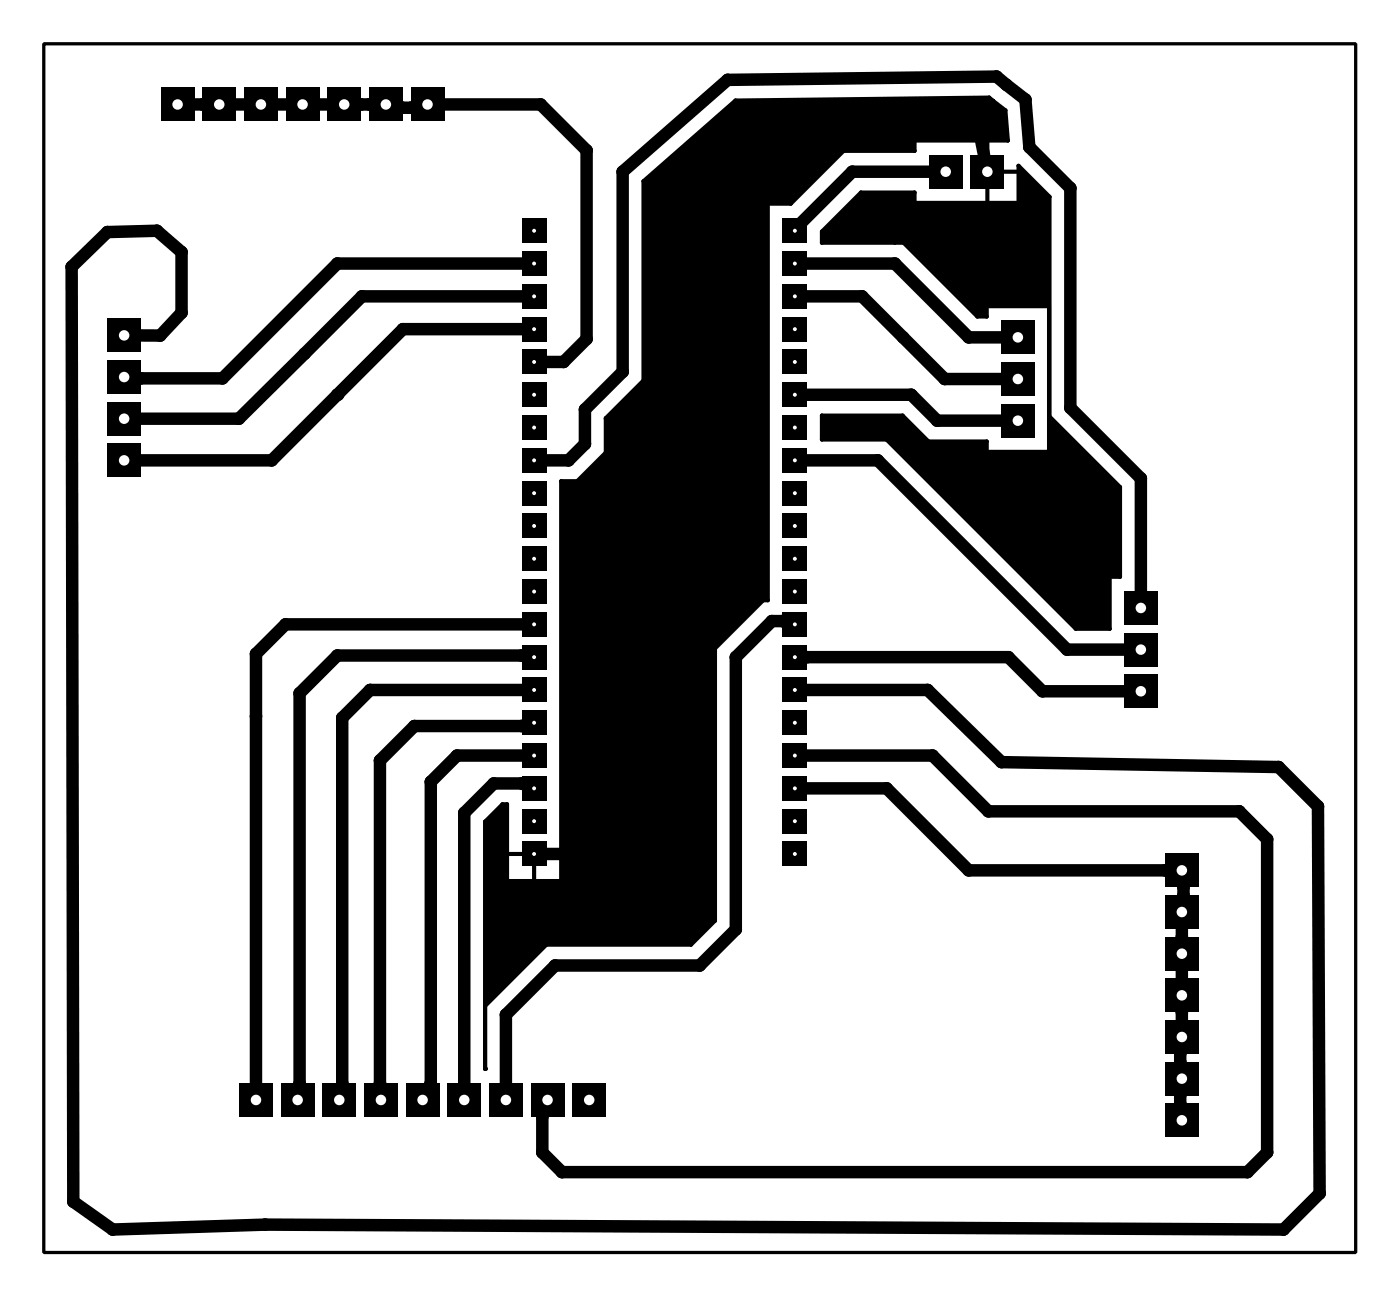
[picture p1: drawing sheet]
<svg xmlns="http://www.w3.org/2000/svg" width="85mm" height="79mm" viewBox="0 0 85 79" stroke-linecap="round" stroke-linejoin="round" font-family="sans-serif">
<g fill="none" stroke="#000" stroke-width=".76">
<path d="M10.8 6.4h12.7l1 .2h.5l1.1-.2h6.9l2.8 2.8v11.5l-1.4 1.4h-1.8M32.6 18.1h-10.5l-7.5 7.4h-7M32.6 16.1h-12l-7 7h-5l-1-.1M48.5 18.1h4.1l5 5h4.5M48.5 16.1h6.1l4.5 4.5h3M57.7 10.5h-5.7l-3.5 3.5v.1M60.2 10.5l-.5-2.5-1.3-1.4-8.5 .3h-3.4l-2.6 2.9-1.8 39.3-2.5 3h-7M7.6 20.4l2.2 .1 1.3-1.4v-3.7l-1.5-1.3h-3.1l-2.1 2.2 .1 57 2.4 1.7 9.3-.3 62.1 .3 2.2-2.2-.1-23.6-2.4-2.4-16.9-.3-4.5-4.4h-8.1M32.6 20.1h-8l-8 8h-9M32.6 28.1h2.1l1-1v-2.1l2.3-2.3v-12.2l6.4-5.6 16.4-.2 1.7 1.4 .3 2.9 2.5 2.5v13.4l4.3 4.3v7.9M32.6 38.1h-15.2l-1.8 1.8v27.2M48.5 24.1h7.1l1.5 1.5h5"/>
<path d="M48.5 28.1h5l11.6 11.5h4.5M48.5 38.1l-.8-.2h-.6l-2.2 2.2v16.6l-2.2 2.2h-8.9l-3 3v5.2M32.6 42.1h-10l-1.7 1.7v22.2l-.2 1.1M32.6 40.1l-.8-.1h-11.2l-2.3 2.3v23.7l-.2 1.1M32.6 44.1l-.8 .2h-6.5l-2.1 2.1v20.7M32.6 46.1h-4.7l-1.6 1.6v18.3l-.5 1.1M32.6 48.1l-.8-.3h-1.7l-1.8 1.8v17.5M48.5 40.1h13l2.1 2h6M48.5 48.1h5.6l5 5h13l.1 1.5-.1 1v7.6l-.1 1a11.6 11.6 0 0 1 0 3.1l.1 1M48.5 46.1h8.4l3.4 3.4h15.3l1.7 1.7v19.1l-1.2 1.2h-41.8l-1.2-1.2v-2.2l.3-1"/>
</g>
<g fill="#000">
<path d="M39.2 11l5.6-4.9 15.5-.2 1 .8 .2 1.9h-5.7v.6h-4.4l-3.2 3.2h-1.4v24.2h-.3l-2.9 2.9v16.6l-1.5 1.5h-8.8l-3.7 3.7v3.9v-15.1l1-1.1h.3v4.7h3.3v-24.4h1l1.7-1.7v-2.1l2.3-2.3z" fill-rule="evenodd"/>
<path d="M50.1 14.1l2.4-2.4h3.3v.7h6.3v-2.3l1.9 1.9v13.4l4.3 4.3v5.5h-.6v3.1h-2.1l-11.5-11.5h-4v-1.5h4.9l1.6 1.6h3.6v.6h3.8v-8.8h-3.8v.6h-.6l-4.5-4.5h-5z" fill-rule="evenodd"/>
<circle cx="4.4" cy="16.3" r=".38"/>
<circle cx="6.5" cy="14.1" r=".38"/>
<circle cx="9.6" cy="14.1" r=".38"/>
<circle cx="11.1" cy="15.4" r=".38"/>
<circle cx="11.1" cy="19.1" r=".38"/>
<circle cx="12.3" cy="6.4" r=".38"/>
<circle cx="20.6" cy="16.1" r=".38"/>
<circle cx="22" cy="6.4" r=".38"/>
<circle cx="22.1" cy="18.1" r=".38"/>
<circle cx="22.5" cy="6.4" r=".38"/>
<circle cx="24.5" cy="6.6" r=".38"/>
<circle cx="25" cy="6.6" r=".38"/>
<circle cx="33" cy="6.4" r=".38"/>
<circle cx="35.8" cy="9.2" r=".38"/>
<circle cx="38" cy="10.5" r=".38"/>
<circle cx="39.2" cy="11" r=".12"/>
<circle cx="43.9" cy="9.8" r=".38"/>
<circle cx="44.4" cy="4.9" r=".38"/>
<circle cx="44.8" cy="6.1" r=".12"/>
<circle cx="46.5" cy="6.9" r=".38"/>
<circle cx="46.8" cy="12.4" r=".12"/>
<circle cx="48.2" cy="12.4" r=".12"/>
<circle cx="48.5" cy="14" r=".38"/>
<circle cx="49.9" cy="6.9" r=".38"/>
<circle cx="50.1" cy="14.8" r=".12"/>
<circle cx="50.1" cy="14.1" r=".12"/>
<circle cx="51.4" cy="9.2" r=".12"/>
<circle cx="52" cy="10.5" r=".38"/>
<circle cx="52.5" cy="11.7" r=".12"/>
<circle cx="52.6" cy="18.1" r=".38"/>
<circle cx="54.6" cy="16.1" r=".38"/>
<circle cx="54.6" cy="14.8" r=".12"/>
<circle cx="55.1" cy="14.8" r=".12"/>
<circle cx="55.8" cy="11.7" r=".12"/>
<circle cx="55.8" cy="12.4" r=".12"/>
<circle cx="55.8" cy="8.6" r=".12"/>
<circle cx="55.8" cy="9.2" r=".12"/>
<circle cx="58.4" cy="6.6" r=".38"/>
<circle cx="59.6" cy="19.3" r=".12"/>
<circle cx="59.7" cy="8" r=".38"/>
<circle cx="60.2" cy="19.3" r=".12"/>
<circle cx="60.2" cy="18.7" r=".12"/>
<circle cx="60.2" cy="12.4" r=".12"/>
<circle cx="60.2" cy="8.6" r=".12"/>
<circle cx="60.3" cy="5.9" r=".12"/>
<circle cx="60.6" cy="6.1" r=".12"/>
<circle cx="60.6" cy="6.2" r=".12"/>
<circle cx="60.8" cy="4.7" r=".38"/>
<circle cx="61.3" cy="6.7" r=".12"/>
<circle cx="61.4" cy="5.2" r=".38"/>
<circle cx="61.5" cy="8.6" r=".12"/>
<circle cx="62.1" cy="10.5" r=".12"/>
<circle cx="62.1" cy="10.1" r=".12"/>
<circle cx="62.1" cy="12.4" r=".12"/>
<circle cx="62.5" cy="6.1" r=".38"/>
<circle cx="62.8" cy="9" r=".38"/>
<circle cx="64" cy="18.7" r=".12"/>
<circle cx="64" cy="12" r=".12"/>
<circle cx="65.3" cy="11.5" r=".38"/>
<circle cx="8.6" cy="23.1" r=".38"/>
<circle cx="9.8" cy="20.5" r=".38"/>
<circle cx="13.6" cy="23.1" r=".38"/>
<circle cx="14.6" cy="25.5" r=".38"/>
<circle cx="15.6" cy="39.9" r=".38"/>
<circle cx="16.6" cy="28.1" r=".38"/>
<circle cx="17.4" cy="38.1" r=".38"/>
<circle cx="18.6" cy="21.6" r=".38"/>
<circle cx="20.6" cy="40" r=".38"/>
<circle cx="20.6" cy="24.1" r=".38"/>
<circle cx="24.6" cy="20.1" r=".38"/>
<circle cx="31.8" cy="40" r=".38"/>
<circle cx="34.2" cy="29.3" r=".12"/>
<circle cx="34.4" cy="22.1" r=".38"/>
<circle cx="34.7" cy="28.1" r=".38"/>
<circle cx="35.2" cy="29.3" r=".12"/>
<circle cx="35.7" cy="25" r=".38"/>
<circle cx="35.7" cy="27.1" r=".38"/>
<circle cx="35.8" cy="20.7" r=".38"/>
<circle cx="36.9" cy="27.6" r=".12"/>
<circle cx="36.9" cy="25.5" r=".12"/>
<circle cx="38" cy="22.7" r=".38"/>
<circle cx="39.2" cy="23.2" r=".12"/>
<circle cx="43.6" cy="39.5" r=".12"/>
<circle cx="46.5" cy="36.6" r=".12"/>
<circle cx="46.8" cy="36.6" r=".12"/>
<circle cx="47.1" cy="37.9" r=".38"/>
<circle cx="47.7" cy="37.9" r=".38"/>
<circle cx="50.1" cy="26.8" r=".12"/>
<circle cx="50.1" cy="25.3" r=".12"/>
<circle cx="53.5" cy="28.1" r=".38"/>
<circle cx="54.1" cy="26.8" r=".12"/>
<circle cx="55" cy="25.3" r=".12"/>
<circle cx="55.1" cy="20.6" r=".38"/>
<circle cx="55.6" cy="24.1" r=".38"/>
<circle cx="56.6" cy="26.9" r=".12"/>
<circle cx="57.1" cy="25.6" r=".38"/>
<circle cx="57.6" cy="23.1" r=".38"/>
<circle cx="59.1" cy="20.6" r=".38"/>
<circle cx="60.2" cy="27.5" r=".12"/>
<circle cx="60.2" cy="26.9" r=".12"/>
<circle cx="64" cy="27.5" r=".12"/>
<circle cx="64" cy="25.4" r=".12"/>
<circle cx="65.1" cy="39.6" r=".38"/>
<circle cx="65.3" cy="24.9" r=".38"/>
<circle cx="65.6" cy="38.3" r=".12"/>
<circle cx="67.7" cy="38.3" r=".12"/>
<circle cx="67.7" cy="35.2" r=".12"/>
<circle cx="68.3" cy="29.7" r=".12"/>
<circle cx="68.3" cy="35.2" r=".12"/>
<circle cx="69.6" cy="29.2" r=".38"/>
<circle cx="15.6" cy="43.7" r=".38"/>
<circle cx="18.3" cy="42.3" r=".38"/>
<circle cx="20.9" cy="43.8" r=".38"/>
<circle cx="22.6" cy="42.1" r=".38"/>
<circle cx="23.2" cy="46.4" r=".38"/>
<circle cx="25.3" cy="44.3" r=".38"/>
<circle cx="26.3" cy="47.7" r=".38"/>
<circle cx="27.9" cy="46.1" r=".38"/>
<circle cx="28.3" cy="49.6" r=".38"/>
<circle cx="29.6" cy="50.1" r=".12"/>
<circle cx="30.1" cy="47.8" r=".38"/>
<circle cx="30.6" cy="49" r=".12"/>
<circle cx="30.9" cy="49" r=".12"/>
<circle cx="30.9" cy="53.7" r=".12"/>
<circle cx="30.9" cy="52.1" r=".12"/>
<circle cx="31.8" cy="47.8" r=".38"/>
<circle cx="31.8" cy="44.3" r=".38"/>
<circle cx="32.6" cy="53.7" r=".12"/>
<circle cx="33.3" cy="57.6" r=".12"/>
<circle cx="33.8" cy="58.9" r=".38"/>
<circle cx="34.2" cy="53.7" r=".12"/>
<circle cx="34.2" cy="52.1" r=".12"/>
<circle cx="39.6" cy="52.1" r=".38"/>
<circle cx="42.1" cy="49.1" r=".38"/>
<circle cx="42.1" cy="57.6" r=".12"/>
<circle cx="42.7" cy="58.9" r=".38"/>
<circle cx="43.6" cy="56.1" r=".12"/>
<circle cx="44.9" cy="40.1" r=".38"/>
<circle cx="44.9" cy="56.7" r=".38"/>
<circle cx="49.2" cy="40.1" r=".38"/>
<circle cx="54.1" cy="48.1" r=".38"/>
<circle cx="56.6" cy="42.1" r=".38"/>
<circle cx="56.9" cy="46.1" r=".38"/>
<circle cx="59.1" cy="53.1" r=".38"/>
<circle cx="60.3" cy="49.5" r=".38"/>
<circle cx="61.1" cy="46.5" r=".38"/>
<circle cx="61.5" cy="40.1" r=".38"/>
<circle cx="63.6" cy="42.1" r=".38"/>
<circle cx="71" cy="53.1" r=".38"/>
<circle cx="72.1" cy="57.1" r=".38"/>
<circle cx="72.2" cy="54.6" r=".38"/>
<circle cx="72.2" cy="54.1" r=".38"/>
<circle cx="75.6" cy="49.5" r=".38"/>
<circle cx="77.3" cy="51.2" r=".38"/>
<circle cx="78" cy="46.8" r=".38"/>
<circle cx="80.4" cy="49.2" r=".38"/>
<circle cx="4.5" cy="73.3" r=".38"/>
<circle cx="6.9" cy="75" r=".38"/>
<circle cx="16.2" cy="74.7" r=".38"/>
<circle cx="18.3" cy="66" r=".38"/>
<circle cx="20.9" cy="66" r=".38"/>
<circle cx="23.2" cy="66" r=".38"/>
<circle cx="26.3" cy="66" r=".38"/>
<circle cx="29.6" cy="65.2" r=".12"/>
<circle cx="29.6" cy="61.3" r=".12"/>
<circle cx="30.8" cy="61.9" r=".38"/>
<circle cx="33.1" cy="70.3" r=".38"/>
<circle cx="33.1" cy="68.1" r=".38"/>
<circle cx="34.3" cy="71.5" r=".38"/>
<circle cx="72" cy="64.2" r=".38"/>
<circle cx="72" cy="66.8" r=".38"/>
<circle cx="72" cy="64.7" r=".38"/>
<circle cx="72" cy="67.3" r=".38"/>
<circle cx="72.1" cy="61.7" r=".38"/>
<circle cx="76.1" cy="71.5" r=".38"/>
<circle cx="77.3" cy="70.3" r=".38"/>
<circle cx="78.3" cy="75" r=".38"/>
<circle cx="80.5" cy="72.8" r=".38"/>
</g>
<g fill="#000">
<path d="M31.8 13.3h1.5v1.5h-1.5z"/>
<circle cx="20.6" cy="24.1" r=".38"/>
</g>
<path d="M50.1 14.1l2.4-2.4h3.3v.7h6.3v-2.3l1.9 1.9v13.4l4.3 4.3v5.5h-.6v3.1h-2.1l-11.5-11.5h-4v-1.5h4.9l1.6 1.6h3.6v.6h3.8v-8.8h-3.8v.6h-.6l-4.5-4.5h-5zM60.2 10.5h1.9M60.2 8.6v3.8M60.6 6.1v.1M60.6 6.1l-.3-.2-15.5 .2-5.6 4.9v12.2l-2.3 2.3v2.1l-1.7 1.7h-1v24.4h-3.3v-4.7h-.3l-1 1.1v15.1M60.6 6.2l.7 .5 .2 1.9h-5.7v.6h-4.4l-3.2 3.2h-1.4v24.2h-.3l-2.9 2.9v16.6l-1.5 1.5h-8.8l-3.7 3.7M30.9 52.1h3.3M32.6 52.1v1.6M29.6 65.2h.1" fill="none" stroke="#000" stroke-width=".25"/>
<circle cx="32.6" cy="14.1" r=".12" fill="#fff"/>
<path d="M31.8 15.3h1.5v1.5h-1.5z" fill="#000"/>
<circle cx="32.6" cy="16.1" r=".12" fill="#fff"/>
<path d="M31.8 17.3h1.5v1.5h-1.5z" fill="#000"/>
<circle cx="32.6" cy="18.1" r=".12" fill="#fff"/>
<path d="M31.8 19.3h1.5v1.5h-1.5z" fill="#000"/>
<circle cx="32.6" cy="20.1" r=".12" fill="#fff"/>
<path d="M31.8 21.3h1.5v1.5h-1.5z" fill="#000"/>
<circle cx="32.6" cy="22.1" r=".12" fill="#fff"/>
<path d="M31.8 23.3h1.5v1.5h-1.5z" fill="#000"/>
<circle cx="32.6" cy="24.1" r=".12" fill="#fff"/>
<path d="M31.8 25.3h1.5v1.5h-1.5z" fill="#000"/>
<circle cx="32.6" cy="26.1" r=".12" fill="#fff"/>
<path d="M31.8 27.3h1.5v1.5h-1.5z" fill="#000"/>
<circle cx="32.6" cy="28.1" r=".12" fill="#fff"/>
<path d="M31.8 29.3h1.5v1.5h-1.5z" fill="#000"/>
<circle cx="32.6" cy="30.1" r=".12" fill="#fff"/>
<path d="M31.8 31.3h1.5v1.5h-1.5z" fill="#000"/>
<circle cx="32.6" cy="32.1" r=".12" fill="#fff"/>
<path d="M31.8 33.3h1.5v1.5h-1.5z" fill="#000"/>
<circle cx="32.6" cy="34.1" r=".12" fill="#fff"/>
<path d="M31.8 35.3h1.5v1.5h-1.5z" fill="#000"/>
<circle cx="32.6" cy="36.1" r=".12" fill="#fff"/>
<path d="M31.8 37.3h1.5v1.5h-1.5z" fill="#000"/>
<circle cx="32.6" cy="38.1" r=".12" fill="#fff"/>
<path d="M31.8 39.3h1.5v1.5h-1.5z" fill="#000"/>
<circle cx="32.6" cy="40.1" r=".12" fill="#fff"/>
<path d="M31.8 41.3h1.5v1.5h-1.5z" fill="#000"/>
<circle cx="32.6" cy="42.1" r=".12" fill="#fff"/>
<path d="M31.8 43.3h1.5v1.5h-1.5z" fill="#000"/>
<circle cx="32.6" cy="44.1" r=".12" fill="#fff"/>
<path d="M31.8 45.3h1.5v1.5h-1.5z" fill="#000"/>
<circle cx="32.6" cy="46.1" r=".12" fill="#fff"/>
<path d="M31.8 47.3h1.5v1.5h-1.5z" fill="#000"/>
<circle cx="32.6" cy="48.1" r=".12" fill="#fff"/>
<path d="M31.8 49.3h1.5v1.5h-1.5z" fill="#000"/>
<circle cx="32.6" cy="50.1" r=".12" fill="#fff"/>
<path d="M31.8 51.3h1.5v1.5h-1.5z" fill="#000"/>
<circle cx="32.6" cy="52.1" r=".12" fill="#fff"/>
<path d="M47.7 51.3h1.5v1.5h-1.5z" fill="#000"/>
<circle cx="48.5" cy="52.1" r=".12" fill="#fff"/>
<path d="M47.7 49.3h1.5v1.5h-1.5z" fill="#000"/>
<circle cx="48.5" cy="50.1" r=".12" fill="#fff"/>
<path d="M47.7 47.3h1.5v1.5h-1.5z" fill="#000"/>
<circle cx="48.5" cy="48.1" r=".12" fill="#fff"/>
<path d="M47.7 45.3h1.5v1.5h-1.5z" fill="#000"/>
<circle cx="48.5" cy="46.1" r=".12" fill="#fff"/>
<path d="M47.7 43.3h1.5v1.5h-1.5z" fill="#000"/>
<circle cx="48.5" cy="44.1" r=".12" fill="#fff"/>
<path d="M47.7 41.3h1.5v1.5h-1.5z" fill="#000"/>
<circle cx="48.5" cy="42.1" r=".12" fill="#fff"/>
<path d="M47.7 39.3h1.5v1.5h-1.5z" fill="#000"/>
<circle cx="48.5" cy="40.1" r=".12" fill="#fff"/>
<path d="M47.7 37.3h1.5v1.5h-1.5z" fill="#000"/>
<circle cx="48.5" cy="38.1" r=".12" fill="#fff"/>
<path d="M47.7 35.3h1.5v1.5h-1.5z" fill="#000"/>
<circle cx="48.5" cy="36.1" r=".12" fill="#fff"/>
<path d="M47.7 33.3h1.5v1.5h-1.5z" fill="#000"/>
<circle cx="48.5" cy="34.1" r=".12" fill="#fff"/>
<path d="M47.7 31.3h1.5v1.5h-1.5z" fill="#000"/>
<circle cx="48.5" cy="32.1" r=".12" fill="#fff"/>
<path d="M47.7 29.3h1.5v1.5h-1.5z" fill="#000"/>
<circle cx="48.5" cy="30.1" r=".12" fill="#fff"/>
<path d="M47.7 27.3h1.5v1.5h-1.5z" fill="#000"/>
<circle cx="48.5" cy="28.1" r=".12" fill="#fff"/>
<path d="M47.7 25.3h1.5v1.5h-1.5z" fill="#000"/>
<circle cx="48.5" cy="26.1" r=".12" fill="#fff"/>
<path d="M47.7 23.3h1.5v1.5h-1.5z" fill="#000"/>
<circle cx="48.5" cy="24.1" r=".12" fill="#fff"/>
<path d="M47.7 21.3h1.5v1.5h-1.5z" fill="#000"/>
<circle cx="48.5" cy="22.1" r=".12" fill="#fff"/>
<path d="M47.7 19.3h1.5v1.5h-1.5z" fill="#000"/>
<circle cx="48.5" cy="20.1" r=".12" fill="#fff"/>
<path d="M47.7 17.3h1.5v1.5h-1.5z" fill="#000"/>
<circle cx="48.5" cy="18.1" r=".12" fill="#fff"/>
<path d="M47.7 15.3h1.5v1.5h-1.5z" fill="#000"/>
<circle cx="48.5" cy="16.1" r=".12" fill="#fff"/>
<path d="M47.7 13.3h1.5v1.5h-1.5z" fill="#000"/>
<circle cx="48.5" cy="14.1" r=".12" fill="#fff"/>
<path d="M56.7 9.5h2v2h-2z" fill="#000"/>
<circle cx="57.7" cy="10.5" r=".32" fill="#fff"/>
<path d="M59.2 9.5h2v2h-2z" fill="#000"/>
<circle cx="60.2" cy="10.5" r=".32" fill="#fff"/>
<path d="M61.1 19.6h2v2h-2z" fill="#000"/>
<circle cx="62.1" cy="20.6" r=".32" fill="#fff"/>
<path d="M61.1 22.1h2v2h-2z" fill="#000"/>
<circle cx="62.1" cy="23.1" r=".32" fill="#fff"/>
<path d="M61.1 24.6h2v2.1h-2z" fill="#000"/>
<circle cx="62.1" cy="25.6" r=".32" fill="#fff"/>
<path d="M6.6 27.1h2v2h-2z" fill="#000"/>
<circle cx="7.6" cy="28.1" r=".32" fill="#fff"/>
<path d="M6.6 24.5h2v2h-2z" fill="#000"/>
<circle cx="7.6" cy="25.5" r=".32" fill="#fff"/>
<path d="M6.6 22h2v2h-2z" fill="#000"/>
<circle cx="7.6" cy="23" r=".32" fill="#fff"/>
<path d="M6.6 19.4h2v2.1h-2z" fill="#000"/>
<circle cx="7.6" cy="20.4" r=".32" fill="#fff"/>
<path d="M68.6 36.1h2v2h-2z" fill="#000"/>
<circle cx="69.6" cy="37.1" r=".32" fill="#fff"/>
<path d="M68.6 38.6h2v2h-2z" fill="#000"/>
<circle cx="69.6" cy="39.6" r=".32" fill="#fff"/>
<path d="M68.6 41.1h2v2.1h-2z" fill="#000"/>
<circle cx="69.6" cy="42.1" r=".32" fill="#fff"/>
<path d="M71.1 52.1h2v2h-2z" fill="#000"/>
<circle cx="72.1" cy="53.1" r=".32" fill="#fff"/>
<path d="M71.1 54.6h2v2h-2z" fill="#000"/>
<circle cx="72.1" cy="55.6" r=".32" fill="#fff"/>
<path d="M71.1 57.1h2v2.1h-2z" fill="#000"/>
<circle cx="72.1" cy="58.1" r=".32" fill="#fff"/>
<path d="M71.1 59.7h2v2h-2z" fill="#000"/>
<circle cx="72.1" cy="60.7" r=".32" fill="#fff"/>
<path d="M71.1 62.2h2v2h-2z" fill="#000"/>
<circle cx="72.1" cy="63.2" r=".32" fill="#fff"/>
<path d="M71.1 64.8h2v2h-2z" fill="#000"/>
<circle cx="72.1" cy="65.8" r=".32" fill="#fff"/>
<path d="M71.1 67.3h2v2h-2z" fill="#000"/>
<circle cx="72.1" cy="68.3" r=".32" fill="#fff"/>
<path d="M9.8 5.4h2v2h-2z" fill="#000"/>
<circle cx="10.8" cy="6.4" r=".32" fill="#fff"/>
<path d="M12.4 5.4h2v2h-2z" fill="#000"/>
<circle cx="13.4" cy="6.4" r=".32" fill="#fff"/>
<path d="M14.9 5.4h2v2h-2z" fill="#000"/>
<circle cx="15.9" cy="6.4" r=".32" fill="#fff"/>
<path d="M17.4 5.4h2.1v2h-2.1z" fill="#000"/>
<circle cx="18.4" cy="6.4" r=".32" fill="#fff"/>
<path d="M20 5.4h2v2h-2z" fill="#000"/>
<circle cx="21" cy="6.4" r=".32" fill="#fff"/>
<path d="M22.5 5.4h2v2h-2z" fill="#000"/>
<circle cx="23.5" cy="6.4" r=".32" fill="#fff"/>
<path d="M25.1 5.4h2v2h-2z" fill="#000"/>
<circle cx="26.1" cy="6.4" r=".32" fill="#fff"/>
<path d="M14.6 66.1h2v2h-2z" fill="#000"/>
<circle cx="15.6" cy="67.1" r=".32" fill="#fff"/>
<path d="M17.1 66.1h2.1v2h-2.1z" fill="#000"/>
<circle cx="18.1" cy="67.1" r=".32" fill="#fff"/>
<path d="M19.7 66.1h2v2h-2z" fill="#000"/>
<circle cx="20.7" cy="67.1" r=".32" fill="#fff"/>
<path d="M22.2 66.1h2v2h-2z" fill="#000"/>
<circle cx="23.2" cy="67.1" r=".32" fill="#fff"/>
<path d="M24.8 66.1h2v2h-2z" fill="#000"/>
<circle cx="25.8" cy="67.1" r=".32" fill="#fff"/>
<path d="M27.3 66.1h2v2h-2z" fill="#000"/>
<circle cx="28.3" cy="67.1" r=".32" fill="#fff"/>
<path d="M29.8 66.1h2.1v2h-2.1z" fill="#000"/>
<circle cx="30.8" cy="67.1" r=".32" fill="#fff"/>
<path d="M32.4 66.1h2v2h-2z" fill="#000"/>
<circle cx="33.4" cy="67.1" r=".32" fill="#fff"/>
<path d="M34.9 66.1h2v2h-2z" fill="#000"/>
<circle cx="35.9" cy="67.1" r=".32" fill="#fff"/>
<path d="M2.7 2.7h80v73.7h-80z" fill="none" stroke="#000" stroke-width=".2"/>
</svg>
